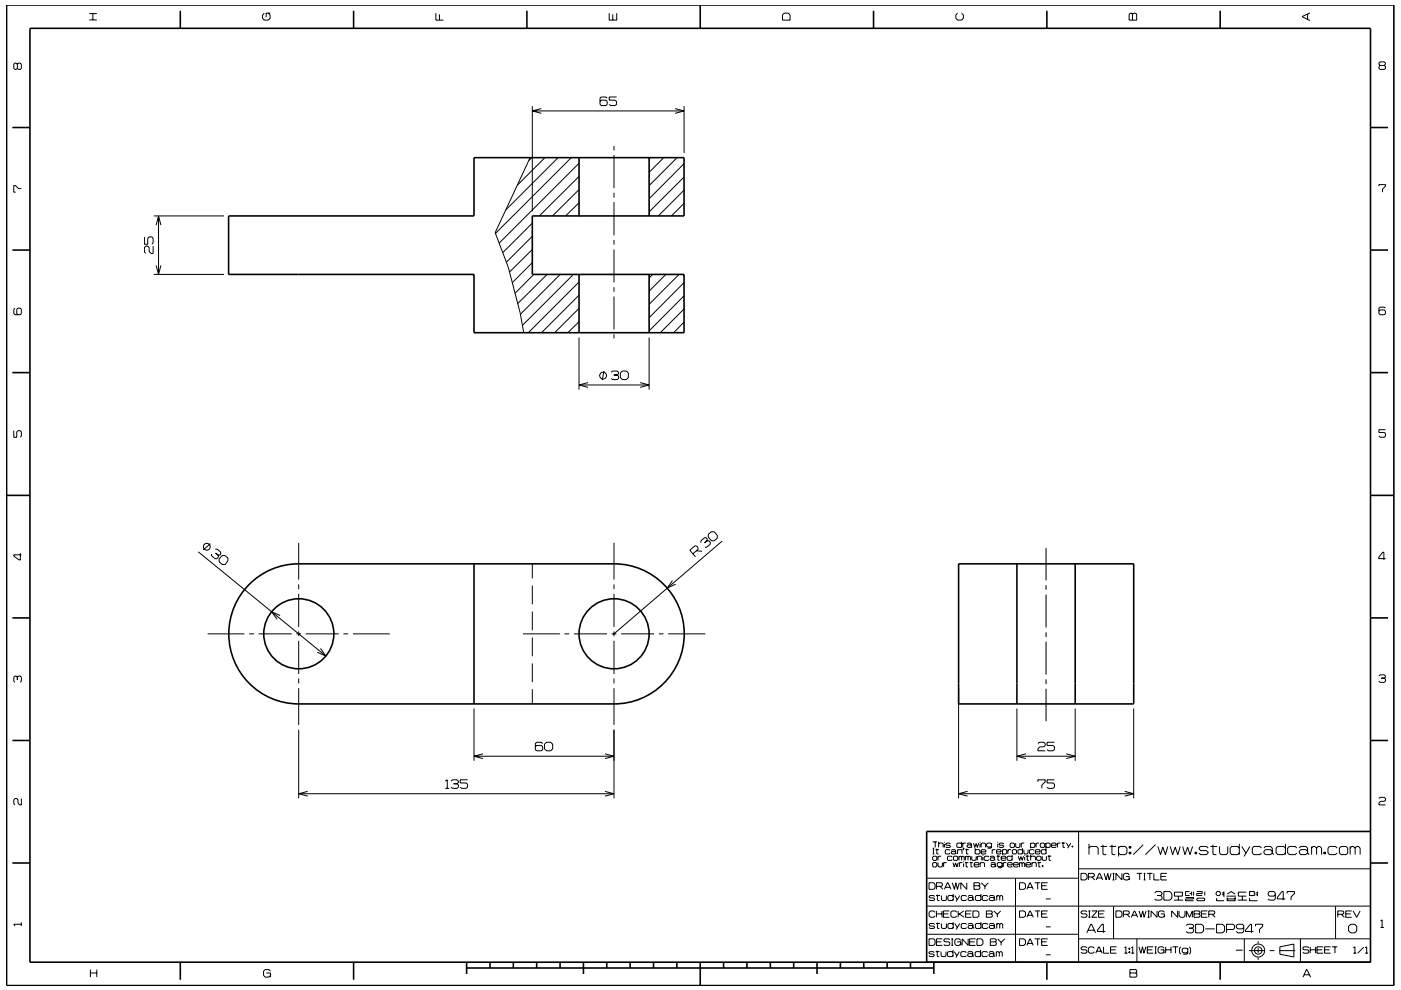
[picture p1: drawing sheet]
<svg xmlns="http://www.w3.org/2000/svg" width="297mm" height="210mm" viewBox="0 0 297 210" stroke-linecap="round" stroke-linejoin="round" font-family="sans-serif">
<g fill="none" stroke="#000" stroke-width=".21">
<path d="M3.7 13.6l-.3-.2h-.2l-.3 .2v.9l.3 .2 .5-.2M3.7 13.6l.2-.2h.4l.2 .2v.9l-.2 .2h-.4l-.2-.2M3.7 13.6v.9M18.9 4.2h1.6M18.9 2.9h1.6M19.7 2.9v1.3M56 2.8l-.3 .4v.7l.3 .4h.9l.4-.4v-.7l-.4-.4M57.3 2.8h-.9v.9M92.4 2.8v1.5h1.6M93.2 3v1.3M129.2 2.8v1.5h1.6v-1.5M129.9 3v1.3"/>
<path d="M166.3 2.8h.8l.4 .4v1.1h-1.6v-1.1zM203 2.8l-.4 .4v.7l.4 .4h.9l.4-.4v-.7l-.4-.4M239.6 2.8h.3l.2 .2 .3-.2h.3l.3 .2v1.3h-1.6v-1.3zM240.1 3v1.3M277.2 3v1.1M277.7 2.7l-1.6 .8v.1l1.6 .8M292.6 13.9l-.2-.3v-.2l.2-.3h.9l.2 .3v.2l-.2 .3M292.6 13.9l-.2 .2v.4l.2 .2h.9l.2-.2v-.4l-.2-.2M292.6 13.9h.9M112.4 33.4l-7.4 16 2.8 7.3 2.5 9.6M112.7 33.4l-.6 .6M112.9 22.5v22.3"/>
<path d="M112.9 23.5h32.1M114.8 23l-1.9 .5 1.9 .5M115.5 33.4l-5.8 5.9M118.3 33.4l-11.1 11.1M121.1 33.4l-16.1 16.1M122.8 37.4l-8.5 8.4M122.8 34.6l-17 17M128.7 20.8l-.2-.2h-1l-.3 .2v1.3l.3 .3h1l.2-.3v-.6l-.2-.3h-1l-.3 .3M130.2 31v.9M130.2 32.9v7M130.7 20.6h-1.5v.6h1.2l.3 .3v.6l-.3 .3h-1l-.2-.3M137.9 33.4l-.3 .3"/>
<path d="M140.7 33.4l-3.1 3.2M143.1 23l1.9 .5-1.9 .5M143.6 33.4l-6 6M145 37.5l-7.4 7.5M145 34.7l-7.4 7.5M145 22.5v10M292.4 39.5v-.3h1.3v.3l-.6 .6v.7M4.5 40h-.6l-.6-.6h-.4v1.4h.4M30.6 50.2v1.6h.7v-1.3l.3-.3h.6l.3 .3v1l-.3 .3M32.5 52.2v1.6h-.5l-.4-.5v-.8l-.3-.3h-.4l-.3 .3v1l.3 .3M32.6 58.2h14.9M32.6 45.8h14.9"/>
<path d="M33.1 56.3l.5 1.9 .5-1.9M33.1 47.7l.5-1.9 .5 1.9M33.6 45.8v12.4M112.9 52.9l-4.9 4.8M112.9 47.3l-6.3 6.3M112.9 50.1l-5.5 5.5M112.9 55.7l-4.3 4.2M113.2 58.2l-4 4M116 58.2l-6.2 6.2M118.8 58.2l-8.4 8.4M121.6 58.2l-10.8 10.8M122.8 43l-2.9 2.8"/>
<path d="M122.8 40.2l-5.7 5.6M122.8 59.8l-10.8 10.8M122.8 45.8h.1M130.2 40.9v1M130.2 42.9v7M130.2 50.9v1M130.2 52.9v7M138.4 58.2l-.8 .8M141.2 58.2l-3.6 3.6M144 58.2l-6.4 6.4M145 43.1l-2.6 2.7M145 40.3l-5.4 5.5"/>
<path d="M145 59.9l-7.4 7.5M3.2 65.4l-.3 .2v.9l.3 .3h1.1l.2-.3v-.9l-.2-.2h-.5l-.2 .2v.9l.2 .3M110.3 66.3l.7 4.3M122.8 65.4l-5.2 5.2M122.8 68.2l-2.4 2.4M122.8 62.6l-8 8M122.8 71.6v11M127.3 79.3l-.1 .1M128.1 78.7l-.4 1.9M129.6 79l.3-.3h1l.2 .3v.2l-.2 .3M130.1 79.5h.8M130.2 60.9v1"/>
<path d="M130.2 62.9v7M130.2 70.9v.9M130.9 79.5l.2 .3v.5l-.2 .2h-1l-.3-.2M131.5 79.1l.4-.4h.9l.4 .4v1l-.4 .4h-.9l-.4-.4zM137.6 71.6v11M145 68.3l-2.2 2.3M145 65.5l-5 5.1M145 62.7l-7.4 7.5M293.7 65.4l-.2-.3h-.9l-.2 .3v1.1l.2 .3h.9l.2-.3v-.5l-.2-.3h-.9l-.2 .3M2.9 91.3v1.4h.7v-1.1l.2-.3h.5l.2 .3v.9l-.2 .2M122.8 81.7h14.8M124.7 81.1l-1.9 .6 1.9 .5"/>
<path d="M135.7 81.1l1.9 .6-1.9 .5M293.7 91.1h-1.3v.6h1.1l.2 .3v.5l-.2 .2h-.9l-.2-.2M4.3 117.3v1.5h-.2l-1.2-.9v-.2h1.6M42 117l27.1 22.1M43.4 116.5v.1M44.6 115.3l-1.5 1.3M44.8 117.5l.1 .4 .7 .6h.4l.3-.4v-.3M45.6 116.5h.4l.8 .6v.4l-.2 .2-.3 .1M45.7 117.3l.6 .5M47.1 117.8h.5l.7 .5v.6l-.6 .8-.5 .1-.7-.6-.1-.6zM63.3 115.1v7.8M112.9 119.6v3.1"/>
<path d="M130.2 115.1v7.8M146.9 117.5l1.1-1v-.3l-.3-.4h-.4l-1 .9 1.1 1.4M147.7 116.8l1.1 .1M149.9 114.7l-.1-.6-.4-.1-.8 .7v.4M149.9 114.7l-.5 .4M149.9 114.7h.4l.3 .4v.3l-.8 .7h-.4M150.2 113.3l.6-.5h.7l.6 .8v.6l-.7 .5h-.6l-.6-.8zM153.1 114.8l-22.9 19.6M221.8 116.2v6.9M293.8 118.5h-1.5v-.3l.9-1.1h.2v1.6M44 134.4h7.8M52.8 134.4h1"/>
<path d="M54.8 134.4h7M59.4 130.5l-1.8-.8 1.2 1.7M62.8 134.4h1M63.3 123.9v1.1M63.3 125.9v7.1M63.3 133.9v1.1M63.3 135.9v7.1M64.8 134.4h7M67.9 137.5l1.2 1.6-1.8-.8M72.8 134.4h1M74.8 134.4h7.8M110.9 134.4h7.8"/>
<path d="M112.9 124.2v4M112.9 129.7v4M112.9 135.2v4M119.7 134.4h1M121.7 134.4h7M129.7 134.4h1M130.2 123.9v1.1M130.2 125.9v7.1M130.2 133.9v1.1M130.2 135.9v7.1M131.7 134.4h7M139.7 134.4h1"/>
<path d="M141.7 134.4h7.8M142.6 123.1l-1.2 1.6 1.9-.8M221.8 124.1v1M221.8 126.1v7M221.8 134.1v1M221.8 136.1v7M3.7 143.6l-.3-.2h-.2l-.3 .2v.9l.3 .2M3.7 143.6l.2-.2h.4l.2 .2v.9l-.2 .2M3.7 143.6v.6M63.3 154.8v14.5M63.3 143.9v1M63.3 146v7.7"/>
<path d="M100.5 150.3v11.1M102.4 159.9l-1.9 .5 1.9 .5M112.9 140.7v4M112.9 146.2v3.1M115.1 157.7l-.3-.3h-1l-.3 .3v1.3l.3 .3h1l.3-.3v-.6l-.3-.3h-1l-.3 .3M115.4 157.9l.5-.5h.9l.4 .5v.9l-.4 .5h-.9l-.5-.5zM128.3 159.9l1.9 .5-1.9 .5M130.2 154.8v14.5M130.2 143.9v1M130.2 146v7.7M203.2 146v23.3M215.6 150.3v11.1"/>
<path d="M217.5 159.9l-1.9 .5 1.9 .5M220 157.7l.3-.3h1l.3 .3v.4l-.3 .3h-.8l-.5 .4v.5h1.6M221.8 144.1v1M221.8 146.1v6.9M223.6 157.4h-1.6v.7h1.3l.3 .3v.6l-.3 .3h-1l-.3-.3M226.1 159.9l1.9 .5-1.9 .5M228 150.3v11.1M240.4 150.3v19M292.4 143.4l.2-.3h.9l.2 .3v.2l-.2 .2M292.9 143.8h.6M293.5 143.8l.2 .3v.4l-.2 .2h-.9l-.2-.2M4.5 169.4v1.3h-.3l-.4-.4v-.7l-.2-.2h-.4l-.3 .2v.9l.3 .2"/>
<path d="M63.3 168.4h66.9M65.2 167.8l-1.9 .6 1.9 .5M94.4 165.7l.4-.3v1.8M94.4 167.2h.8M95.6 165.7l.3-.3h1l.3 .3v.2l-.3 .3M96.2 166.2h.7M96.9 166.2l.3 .3v.5l-.3 .2h-1l-.3-.2M99.1 165.4h-1.5v.7h1.2l.3 .3v.6l-.3 .2h-.9l-.3-.2M100.5 160.4h29.7M128.3 167.8l1.9 .6-1.9 .5M197.7 178.6h1M197.7 179.9h.4"/>
<path d="M197.9 179.9v1.2M198.3 178.6v1.1M198.6 180v1.1h.4M199 179l.2-.2h.6l.2 .2v.7M199 178.6v1.1M200.2 178.6v.1M200.2 179v.7M201.5 179l-.2-.2h-.6l-.2 .3 .2 .2h.6l.2 .3-.2 .1h-.6l-.2-.1M203.2 168.4h37.2M203.9 179l-.2-.2h-.7l-.1 .2v.6l.1 .1h.7l.2-.1M203.9 178.6v1.1M204.1 178.8v.9"/>
<path d="M204.2 179.9h.2l-.2 .4zM204.3 179.9l-.1 .4M204.8 178.8h-.5l-.2 .2M204.9 180v1.1h.4M205 179l.2-.2h.6l.2 .2v.6M205.1 167.8l-1.9 .6 1.9 .5M206 179.4l-.2-.2h-.6l-.2 .2 .2 .3h.6l.2-.1M206 179.6l.1 .1M206.4 178.8l.3 .9 .3-.8 .2 .8 .3-.9M206.8 179.9v1.2M207.8 178.6v.1M207.8 179v.7"/>
<path d="M208 179l.2-.2h.5l.3 .2v.7M208 178.8v.9M210.2 179l-.2-.2h-.6l-.2 .2v.4l.2 .3h.6l.2-.3M210.2 178.8v.9l-.2 .2h-.6M211.5 178.6v.1M211.5 179v.7M212.8 179l-.2-.2h-.6l-.2 .3 .2 .2h.6l.2 .3-.2 .1h-.6l-.2-.1M214.3 178.8h.6l.2 .2v.6l-.2 .1h-.6l-.1-.1v-.6zM215.3 178.8v.8l.2 .1h.6l.1-.1v-.8M215.6 160.4h12.4M216.5 178.8v.9M216.8 179.9v1.2"/>
<path d="M217.2 178.8h-.5l-.2 .2M218.5 179l.2-.2h.5l.2 .2v.6l-.2 .1h-.5l-.2-.1M218.5 178.8v1.1M219.7 178.8v.9M220 165.8v-.4h1.6v.4l-.7 .7v.7M220.3 178.8h-.5l-.1 .2M220.6 179l.2-.2h.5l.2 .2v.6l-.2 .1h-.5l-.2-.1zM221.7 179l.3-.2h.5l.2 .2v.6l-.2 .1h-.5l-.3-.1M221.7 178.8v1.1M221.8 179.9v1.2M222.9 179.3h1l-.1-.5h-.7l-.2 .2v.6l.2 .1h.7l.1-.1M223.6 165.4h-1.6v.7h1.3l.3 .3v.6l-.3 .2h-1l-.3-.2"/>
<path d="M224.2 178.8v.9M224.8 178.8h-.4l-.2 .2M225.1 178.8h.7M225.4 178.6v1.1h.4M226.1 178.8l.5 .8M227 178.8l-.6 1.1M227.3 179.4h.2v.3h-.2zM227.4 179.4v.3M228.7 176.4v27.7M230.9 179.9l.3-.4h1.3l.3 .4v1.4M230.9 179v2.3M233.3 179.5h1.4"/>
<path d="M233.8 179.2v1.9l.2 .2h.6M235.2 179.5h1.4M235.8 179.2v1.9l.2 .2h.5M237.1 179.9l.4-.4h1l.4 .4v1l-.4 .4h-1l-.4-.4M237.1 179.5v2.1M238.5 167.8l1.9 .6-1.9 .5M239.4 179.5h.4v.4h-.4zM239.6 179.5v.4M242.4 179.2l-2.1 2.1M245 179.2l-2.1 2.1M245.5 179.5l.5 1.8 .5-1.6 .6 1.6 .5-1.8M248.1 179.5l.5 1.8 .6-1.6 .5 1.6 .5-1.8"/>
<path d="M250.7 179.5l.5 1.8 .6-1.6 .5 1.6 .6-1.8M256.2 179.9l-.4-.4h-1.2l-.4 .4 .4 .5h1.2l.4 .5-.4 .4h-1.2l-.4-.4M256.6 179.5h1.5M257.2 179.2v1.9l.1 .2h.6M258.6 179.5v1.4l.3 .4h1.1l.3-.4v-1.4M262.8 179.9l-.4-.4h-1.2l-.4 .4v1l.4 .4h1.2l.4-.4M262.8 179v2.3M263.3 179.5l.9 1.4M265 179.5l-1.2 2.1M267.5 179.9l-.4-.4h-1.2l-.4 .4v1l.4 .4h1.2l.4-.4M268 179.9l.3-.4h1.1l.3 .4v1M272.5 179.9l-.3-.4h-1.3l-.3 .4v1l.3 .4h1.3l.3-.4"/>
<path d="M272.5 179v2.3M274.9 179.9l-.3-.4h-1.2l-.4 .4v1l.4 .4h1.2l.3-.4M275.5 179.9l.3-.4h1.1l.3 .4v1M278.1 179.9l.3-.4h.4l.3 .4M278.1 179.5v1.8M279.1 179.9l.4-.4h.3l.4 .4v1.4M279.1 179.9v1.4M283.5 179.9l-.4-.4h-1.2l-.3 .4v1l.3 .4h1.2l.4-.4M284 179.9l.3-.4h1.1l.3 .4v1l-.3 .4h-1.1l-.3-.4zM286.3 179.9l.3-.4h.3l.4 .4M286.3 179.5v1.8M287.3 179.9l.4-.4h.3l.4 .4v1.4"/>
<path d="M287.3 179.9v1.4M292.4 169.4l.2-.3h.9l.2 .3v.3l-.2 .3h-.8l-.3 .3v.4h1.3M4.5 195.7v.7M4.5 196h-1.6l.3 .4M196.5 198.2h32.2M196.5 192.2h94.1M196.6 186.3h32.1M197 199.1h.9l.3 .4v.7l-.3 .3h-.9zM197 187.2h.9l.3 .4v.7l-.3 .3h-.9zM197.7 181.1h.4M197.7 181.8l.2-.2h.6l.1 .2v.5l-.1 .2h-.6l-.2-.2zM197.7 183.1l.2-.1h.6l.1 .1v.6l-.1 .2h-.6l-.2-.2z"/>
<path d="M198.2 190.2l-.2-.3h-.8l-.2 .3 .2 .3h.8l.2 .3-.2 .2h-.8l-.2-.2M198.2 196.1l-.2-.2h-.8l-.2 .2 .2 .3h.8l.2 .2-.2 .3h-.8l-.2-.2M198.2 193.5l-.2-.3h-.7l-.3 .3v.8l.3 .3h.7l.2-.3M198.3 180.2h.8M198.5 189.9h.8M198.5 195.9h.8M198.5 188h1.1l.2-.2v-.4l-.2-.2h-1.1v1.4M198.5 199.8h1.1M198.5 193.2v1.4M198.5 193.8h1.2M198.7 189.7v1.2l.5 .1M198.7 195.7v1.1l.5 .1"/>
<path d="M198.9 183v.7l.2 .2h.5l.2-.2v-.7M198.9 181.6v.9M199.3 188l.6 .6M199.6 181.6h-.5l-.2 .2M199.6 189.9v.9l.2 .2h.6l.3-.2v-.9M199.6 195.9v.8l.2 .2h.6l.3-.2v-.8M199.7 193.2v1.4M199.8 199.1h-1.3v1.4h1.3M200 193.8h1.1M200.1 183v.9M200.2 188.6l.7-1.4h.1l.6 1.4M200.4 188.2h1"/>
<path d="M200.7 183h-.5l-.1 .1M201.3 193.2h-1.3v1.4h1.3M201.4 199.3l-.2-.2h-.9l-.2 .5 .2 .2h.9l.2 .2v.3l-.2 .2h-.9l-.2-.2M201.4 180.4l-.1-.2h-.7l-.2 .2v.5l.2 .2h.7l.1-.2M201.7 180.4l.2-.2h.5l.2 .2v.5M201.7 199.1h.4M201.9 199.1v1.4M201.9 187.2l.5 1.4 .2-1.4 .4 1.4 .4-1.4M201.9 181.8l-.2-.2h-.7l-.1 .2v.5l.1 .2h.7l.2-.2M202.1 183l.2 .9 .3-.9 .3 .9 .3-.9M202.1 190.2l-.2-.3h-.7l-.2 .3v.6l.2 .2h.7l.2-.2M202.1 196.1l-.2-.2h-.7l-.2 .2v.6l.2 .2h.7l.2-.2"/>
<path d="M202.1 189.6v1.4M202.1 195.6v1.3M202.1 181.8l.2-.2h.6l.2 .2v.5l-.2 .2h-.6l-.2-.2zM202.4 189.9l.5 .9M202.4 195.9l.5 .8M202.6 180.8l-.2-.2h-.5l-.2 .2 .2 .3h.5l.2-.2M202.6 180.9l.2 .2M202.9 193.5l-.3-.3h-.7l-.3 .3v.8l.3 .3h.7l.3-.3M202.9 199.8h.8v.7M203 180.4l.2-.2h.6l.2 .2v.7M203 180.2v.9M203.2 193.2v1.4"/>
<path d="M203.3 181.8l.2-.2 .4 .2M203.3 181.6v.9M203.4 193.8l1 .8M203.4 183v.9M203.5 189.9l-.8 1.3M203.5 195.9l-.8 1.2M203.7 199.5l-.3-.4h-.7l-.3 .4v.7l.3 .3h.7l.3-.3M203.9 181.8v.7M203.9 181.8l.1-.2 .4 .2v.7M204 183h-.4l-.2 .1M204.3 182.7v.2M204.3 183.1v.8"/>
<path d="M204.3 193.2l-1.1 .8M204.6 183h.7M204.7 180.2h.7M204.7 181.6v.9M204.7 181.8l.1-.2 .4 .2M204.7 193.8h1.1M204.8 182.8v1l.4 .1M204.9 190.2l-.2-.3h-.7l-.2 .3v.6l.2 .2h.7l.2-.2M204.9 196.1l-.2-.2h-.7l-.2 .2v.6l.2 .2h.7l.2-.2M205 187.2v1.4l-1.3-1.4v1.4M205.2 190.2l.2-.3h.7l.2 .3v.6M205.2 196.1l.2-.2h.7l.2 .2v.6"/>
<path d="M205.2 181.8v.7M205.2 181.8l.2-.2 .4 .2v.7M205.3 199.1v1.4l-1.3-1.4v1.4M205.6 183h.7M205.6 199.8h1M205.9 182.8v1l.3 .1M206 193.2h-1.3v1.4h1.3M206 181.6v.7l.2 .2h.6l.2-.2v-.7M206.3 193.2h1l.3 .3v.8l-.3 .3h-1zM206.3 190.6l-.2-.2h-.7l-.2 .2 .2 .4h.7l.2-.2M206.3 196.5l-.2-.2h-.7l-.2 .2 .2 .4h.7l.2-.2M206.3 190.8l.2 .2"/>
<path d="M206.3 196.7l.2 .2M206.5 187.2h1.1l.2 .2-.2 .5 .2 .2v.3l-.2 .2h-1.1zM206.5 187.9h1.1M206.5 183.4h1.1l-.2-.4h-.7l-.2 .1v.6l.2 .2h.7l.2-.2M206.8 180.4l.1-.2h.7l.2 .2v.5l-.2 .2h-.7l-.1-.2M206.8 199.1h-1.2v1.4h1.2M207.1 199.1h1l.3 .4v.7l-.3 .3h-1zM207.2 181.8l.2-.2h.5l.2 .2v.7M207.2 181.6v.9M207.8 183.1l.2-.1h.6l.1 .1v.8M207.8 183v.9M208 190.2l-.2-.3h-.8l-.2 .3v.6l.2 .2h.8l.2-.2"/>
<path d="M208 196.1l-.2-.2h-.8l-.2 .2v.6l.2 .2h.8l.2-.2M208 189.6v1.4M208 195.6v1.3M208 180.7h1v-.3l-.2-.2h-.6l-.2 .2v.5l.2 .2h.6l.2-.2M208.1 187.2l.7 .8M208.4 181.3v.2M208.4 181.8v.7M208.8 188v.6M209.1 193.2h1.1l.2 .2-.2 .4 .2 .2v.3l-.2 .3h-1.1zM209.1 193.8h1.1M209.5 190.2l-.3-.3h-.7l-.2 .3v.6l.2 .2h.7l.3-.2M209.5 196.1l-.3-.2h-.7l-.2 .2v.6l.2 .2h.7l.3-.2"/>
<path d="M209.5 187.2l-.7 .8M209.7 181.8l-.2-.2h-.7l-.1 .2v.5l.1 .2h.7l.2-.2M209.7 190.2l.3-.3h.6l.2 .3v.6M209.7 196.1l.3-.2h.6l.2 .2v.6M209.9 181.8l.2-.2h.5l.3 .2v.5M210 199.1h1l.2 .2-.2 .5 .2 .2v.3l-.2 .2h-1zM210 199.8h1M210.1 183.1l.2-.1h.5l.2 .1v.6M210.4 180.2v.9M210.7 193.2l.8 .7M210.8 190.6l-.2-.2h-.6l-.3 .2v.2l.3 .2h.6l.2-.2M210.8 196.5l-.2-.2h-.6l-.3 .2v.2l.3 .2h.6l.2-.2"/>
<path d="M210.8 190.8l.2 .2M210.8 196.7l.2 .2M210.9 182.2l-.3-.3h-.5l-.2 .3 .2 .3h.5l.3-.2M210.9 182.3l.1 .2M211 183.5l-.2-.2h-.5l-.2 .2 .2 .4h.5l.2-.2M211 183.7l.2 .2M211 180.2h-.4l-.2 .2M211.3 181.6h.7M211.3 180.7h1l-.2-.5h-.6l-.2 .2v.5l.2 .2h.6l.2-.2M211.3 190.2l.2-.3 .5 .3M211.3 189.9v1.1M211.3 195.9v1"/>
<path d="M211.3 196.1l.2-.2 .5 .2M211.5 193.9v.7M211.5 199.1l.8 .8M211.6 181.4v1l.3 .1M212 190.2l.2-.3 .4 .3v.8M212 190.2v.8M212 196.1v.8M212 196.1l.2-.2 .4 .2v.8M212.2 193.2l-.7 .7M212.3 182h1v-.2l-.2-.2h-.6l-.2 .2v.5l.2 .2h.6l.2-.2M212.3 199.9v.6M212.5 183.1l-.2-.1h-.7l-.2 .1v.5l.2 .2h.7l.2-.2"/>
<path d="M212.5 183v.9l-.2 .2h-.7M212.6 180.4l.1-.2h.6l.1 .2v.5l-.1 .2h-.6l-.1-.2M212.6 180.2v1.1M212.7 183v.9M213 199.1l-.7 .8M213.4 183h-.5l-.2 .1M213.6 183.4h1l-.1-.4h-.7l-.2 .1v.6l.2 .2h.7l.1-.2M213.7 180.2v.9M214.4 180.2h-.5l-.2 .2M214.6 181.8l-.2-.2h-.7l-.2 .2v.5l.2 .2h.7l.2-.2M214.6 181.3v1.2M214.6 180.4l.2-.2h.5l.2 .2v.5l-.2 .2h-.5l-.2-.2z"/>
<path d="M214.9 183.4h1l-.2-.4h-.6l-.2 .1v.6l.2 .2h.6l.2-.2M215.3 186.3v17.8M215.9 181.6l.3 .9 .2-.8 .3 .8 .3-.9M216.2 183v.9M216.2 183.1l.2-.1 .3 .1M216.2 199.1h.9l.3 .4v.7l-.3 .3h-.9zM216.2 187.2h.9l.3 .4v.7l-.3 .3h-.9zM216.2 193.2h.9l.3 .3v.8l-.3 .3h-.9zM216.7 183.1l.2-.1 .4 .1v.8M216.7 183.1v.8M216.8 180.4l-.2-.2h-.6l-.2 .2v.5l.2 .2h.6l.2-.2M217.1 180.2v.7l.2 .2h.5l.2-.2v-.7"/>
<path d="M217.3 181.3v.2M217.3 181.8v.7M217.5 183.4h1l-.1-.4h-.7l-.2 .1v.6l.2 .2h.7l.1-.2M217.5 181.6h.8M217.7 194.6l.7-1.4 .7 1.4M217.7 188.6l.7-1.4 .7 1.4M217.8 181.4v1l.4 .1M217.9 194.1h1M217.9 188.2h1M218.5 181.8l.2-.2h.6l.2 .2v.7M218.5 181.3v1.2M218.8 183.1l.2-.1h.5l.2 .1v.8"/>
<path d="M218.8 183v.9M219.2 180.4l-.1-.2h-.7l-.2 .2v.5l.2 .2h.7l.1-.2M219.4 199.1h1.2M219.4 193.2h1.2M219.4 187.2h1.2M219.5 180.7h1l-.2-.5h-.6l-.2 .2v.5l.2 .2h.6l.2-.2M219.8 181.8l.2-.2h.5l.2 .2v.5l-.2 .2h-.5l-.2-.2zM220 183h.7M220 187.2v1.4M220 193.2v1.4M220 199.1v1.4M220.3 182.8v1l.3 .1"/>
<path d="M220.8 199.8h1.1M220.8 193.8h1.1M220.8 187.9h1.1M221 183.6h.1v.2h-.1zM221 181.6v.7l.1 .2h.6l.2-.2v-.7M221.1 183.6v.2M221.7 196.6h1.1M221.7 190.7h1.1M221.8 180.4l-.2-.2h-.6l-.2 .2v.5l.2 .2h.6l.2-.2M222.1 199.1h-1.3v1.4h1.3M222.1 187.2h-1.3v1.4h1.3M222.1 193.2h-1.3v1.4h1.3"/>
<path d="M222.1 181.6h.8M222.4 181.4v1l.4 .1M228.7 199.1h61.9M228.7 184.3h61.9M229.2 185.2h.9l.4 .4v.7l-.4 .3h-.9zM230.4 197.9l.9-1.9h.1l.9 1.9M230.5 193.4l-.2-.2h-.9l-.2 .2 .2 .4h.9l.2 .2v.3l-.2 .3h-.9l-.2-.3M230.7 197.3h1.3M230.8 186h1l.2-.2v-.3l-.2-.3h-1v1.4M230.8 193.2h.4M230.8 194.6h.4M231 193.2v1.4"/>
<path d="M231.5 186l.6 .6M231.5 193.2h1.1l-1.1 1.4h1.1M232.4 186.6l.6-1.4h.2l.6 1.4M232.6 186.2h1M232.9 193.8h1.1M234.1 185.2l.4 1.4 .4-1.4 .3 1.4 .4-1.4M234.2 193.2h-1.3v1.4h1.3M234.4 197.6h-1.7v-.3l.9-1.3h.3v1.9M235.9 185.2h.4M235.9 186.6h.4M236.1 185.2v1.4M236.1 192.2v6.9"/>
<path d="M236.6 193.2h1l.3 .3v.8l-.3 .3h-1zM237.9 185.2v1.4l-1.3-1.4v1.4M238.2 193.9h1l.2-.2v-.3l-.2-.2h-1v1.4M238.7 185.9h.7v.7M238.9 193.9l.7 .7M239.4 180.8h.4v.3h-.4zM239.4 185.6l-.3-.4h-.6l-.3 .4v.7l.3 .3h.6l.3-.3M239.6 180.8v.3M239.9 194.6l.6-1.4 .7 1.4M240.1 194.1h.9M241 185.2h1.1M241 199.1v5"/>
<path d="M241.5 193.2l.4 1.4 .4-1.4 .3 1.4 .4-1.4M241.6 185.2v1.4M242.5 185.2h.4M242.5 186.6h.4M242.7 185.2v1.4M243.2 185.2h1.1M243.3 193.2h.5M243.3 194.6h.5M243.5 193.2v1.4M243.8 185.2v1.4M244.6 185.2v1.4h1.2M244.8 189.4l.3-.3h1l.3 .3v.2l-.3 .3"/>
<path d="M245.3 193.2v1.4l-1.2-1.4v1.4M245.4 189.9h.7M246.1 189.9l.3 .3v.5l-.3 .2h-1l-.3-.2M246.1 193.8h.8v.8M246.1 185.9h1.1M246.8 189.1h1.2l.5 .4v1l-.5 .4h-1.2zM246.9 193.5l-.4-.3h-.6l-.3 .3v.8l.3 .3h.6l.4-.3M247.4 185.2h-1.3v1.4h1.3M248.9 190.9h1.9M249 189.2h1.7v.9h-1.7zM249.7 193.2v1.4l-1.3-1.4v1.4M249.8 190.1v.8"/>
<path d="M250 193.2v1.1l.3 .3h.6l.3-.3v-1.1M251.4 190.4h1.7v.3h-1.7v.3h1.7M251.5 196.3l.3-.3h1l.3 .3v.3l-.3 .3M251.5 194.6v-1.4l.7 1.4 .6-1.4v1.4M252.1 196.9h.7M252.2 189.1h-.8v.8h.8M252.2 189.5h.4M252.6 189.1v.8M252.8 196.9l.3 .2v.5l-.3 .3h-1l-.3-.3M253.1 189.1v.8M253.1 193.2h1.1l.2 .2-.2 .4 .2 .3v.2l-.2 .3h-1.1zM253.1 193.8h1.1"/>
<path d="M253.4 180.8h.3v.3h-.3zM253.5 196h1.3l.4 .5v.9l-.4 .5h-1.3zM253.5 180.8v.3M253.7 189.1h1.2v.4h-1.2v.4h1.2M253.7 190.7l.2-.2h1.4l.1 .4-.1 .1h-1.4zM254.7 193.8h1.1M255.4 189.1v.8M255.6 197h2M256 193.2h-1.3v1.4h1.3M256.3 193.9h1l.3-.2v-.3l-.3-.2h-1v1.4M257 193.9l.6 .7M257.9 196h1.3l.4 .5v.9l-.4 .5h-1.3z"/>
<path d="M257.9 190.5v.5h1.6M258.1 189.1h.4l.3 .3v.2l-.3 .3h-.4l-.3-.3zM259.1 189.4h.4M259.1 189.8h.4M259.5 189.1v1.1M260.1 197.1h1.4l.2-.2v-.6l-.2-.3h-1.4v1.9M260.1 190.1h1.9M260.2 190.7h1.7M260.2 190.4v.6h1.7v-.6M260.2 189.6l.8-.5 .9 .5M262.4 190.9h2M263.4 190.1v.8"/>
<path d="M263.7 196.7l-.3 .3h-1l-.3-.3v-.4l.3-.3h1l.3 .3v1.3l-.3 .3h-1l-.3-.3M263.8 199.1v5M264.2 189.2h-1.6v.9h1.6M264.9 189.1h1v.8h-1zM264.9 190.5v.5h1.7M265.8 197.6h-1.7v-.3l1-1.3h.2v1.9M266.2 196.5v-.5h1.5v.5l-.7 .6v.8M266.2 189.4h.4M266.2 189.8h.4M266.6 189.1v1M266.7 199.6v.5M269.7 180.6l-.3-.4h-1.1l-.3 .4v.3l.3 .4h1.1l.3-.4"/>
<path d="M269.7 180.9l.4 .4M270.4 189.8l-.3 .3h-1l-.2-.3v-.4l.2-.3h1l.3 .3v1.3l-.3 .2h-1l-.2-.2M272.5 190.7h-1.7v-.3l1-1.3h.3v1.8M272.9 189.5v-.4h1.5v.4l-.7 .7v.7M275.7 199.1v5M277.2 180.6l-.3-.4h-1.1l-.3 .4v.3l.3 .4h1.1l.3-.4M277.2 180.9l.4 .4M280.7 180.8h.3v.3h-.3zM280.9 180.8v.3M283.2 192.2v6.9M283.6 193.9h1.1l.2-.2v-.3l-.2-.2h-1.1v1.4M284.4 193.9l.6 .7"/>
<path d="M285.3 193.8h1.1M285.9 196.5l.5-.5h.8l.5 .5v.9l-.5 .5h-.8l-.5-.5zM286.6 193.2h-1.3v1.4h1.3M286.9 193.2l.8 1.4 .7-1.4M292.7 195.4l.3-.3v1.6M292.7 196.7h.7M19.2 206.4h1.3M19.2 205.7v1.6M20.5 205.7v1.6M56.5 206.4h.9v.9M57.4 206l-.4-.4h-.8l-.3 .4v.9l.3 .4h.8l.4-.4M198.1 202l-.2-.2h-.8l-.2 .2 .2 .3h.8l.2 .3-.2 .3h-.8l-.2-.2"/>
<path d="M198.4 201.8h.8M198.7 201.6v1.2l.4 .1M199.5 201.8v.9l.2 .2h.7l.2-.2v-.9M201.7 200.5h.4M202.1 202l-.3-.2h-.7l-.2 .2v.7l.2 .2h.7l.3-.2M202.1 201.5v1.4M202.3 201.8l.6 .9M203.4 201.8l-.8 1.3M204.9 202l-.3-.2h-.7l-.2 .2v.7l.2 .2h.7l.3-.2M205.1 202.1l.3-.3h.6l.2 .3v.6M206.2 202.5l-.2-.2h-.6l-.3 .2v.2l.3 .2h.6l.2-.2M206.2 202.7l.3 .2"/>
<path d="M207.9 202.1l-.2-.3h-.7l-.2 .3v.6l.2 .2h.7l.2-.2M207.9 201.5v1.4M209.4 202.1l-.2-.3h-.8l-.2 .3v.6l.2 .2h.8l.2-.2M209.7 202.1l.2-.3h.6l.2 .3v.6M210.7 202.5l-.2-.2h-.6l-.2 .2 .2 .4h.6l.2-.2M210.7 202.7l.2 .2M211.2 201.8v1.1M211.2 202.1l.2-.3 .5 .3M211.9 202.1l.2-.3 .4 .3v.8M211.9 202.1v.8M217.7 200.5l.7-1.4 .7 1.4M217.9 200.1h1"/>
<path d="M221.7 202.5h1.1M230.5 201l-.2-.2h-.9l-.2 .4 .2 .3h.9l.2 .2v.3l-.2 .2h-.9l-.2-.2M232 201.1l-.3-.3h-.6l-.3 .3v.8l.3 .3h.6l.3-.3M232.3 202.2l.7-1.4 .7 1.4M232.5 201.8h1M234 200.8v1.4h1.2M235.5 201.5h1M236.7 200.8h-1.2v1.4h1.2M238.4 202.2h.7M238.4 201l.3-.2v1.4M239.3 201.1h.3v.2h-.3zM239.3 201.9h.3v.2h-.3z"/>
<path d="M239.4 201.1v.2M239.4 201.9v.2M239.6 205.6h1.2l.2 .3-.2 .5 .2 .2v.4l-.2 .3h-1.2zM239.6 206.4h1.2M239.9 202.2h.6M239.9 201l.3-.2v1.4M241.5 200.8l.4 1.4 .3-1.4 .3 1.4 .4-1.4M243.2 201.5h1.1M244.5 200.8h-1.3v1.4h1.3M244.8 200.8h.4M244.8 202.2h.4M245 200.8v1.4"/>
<path d="M246.1 201.5h.7v.7M246.8 201.1l-.3-.3h-.6l-.4 .3v.8l.4 .3h.6l.3-.3M247.1 201.5h1.2M247.1 200.8v1.4M248.3 200.8v1.4M248.6 200.8h1.2M249.2 200.8v1.4M250.4 200.8a1.09 1.09 0 0 0 0 1.6M251.8 201.3l-.2-.2h-.7l-.2 .2v.6l.2 .2h.7l.2-.2M251.8 201.1v1.1l-.2 .2h-.7M252.1 200.8a1.1 1.1 0 0 1 0 1.6M262 201.5h1.5"/>
<path d="M264.8 201.6h3.4M266.7 201.1v1M266.7 203.1v.5M269.2 201.6h1M271.2 201.6h3.4M274.3 203l-2.9-.6v-1.6l2.9-.6v2.8M276.3 207.3l.7-1.6h.1l.8 1.6M276.5 206.8h1.1M277.5 201l-.2-.2h-.9l-.2 .4 .2 .3h.9l.2 .2v.3l-.2 .2h-.9l-.2-.2M277.8 201.5h1.1M277.8 200.8v1.4M278.9 200.8v1.4"/>
<path d="M279.2 201.5h1.1M280.5 200.8h-1.3v1.4h1.3M280.8 201.5h1.1M282.1 200.8h-1.3v1.4h1.3M282.4 200.8h1.1M283 200.8v1.4M286.9 202.2h.7M286.9 201l.4-.2v1.4M289.1 200.9l-1.2 1.3M289.4 202.2h.7M289.4 201l.4-.2v1.4"/>
<circle cx="127.9" cy="79.7" r=".74"/>
<circle cx="43.8" cy="116" r=".71"/>
<circle cx="266.8" cy="201.6" r="1.38"/>
<circle cx="266.8" cy="201.6" r=".79"/>
</g>
<g fill="none" stroke="#000" stroke-width=".34">
<path d="M1.4 1.1h294.1v207.9h-294.1zM6.4 6h284.2v198.1h-284.3zM38.2 2.3v3.7M75 2.3v3.7M111.7 2.3v3.7M148.5 1.1v4.9M185.2 2.3v3.7M222 2.3v3.7M258.7 2.3v3.7M2.6 27h3.7M122.8 33.4v12.4M137.6 33.4v12.4"/>
<path d="M290.6 27h3.7M2.6 53h3.7M48.5 45.8h52v-12.4h44.5v12.4h-32.1v12.4h32.1v12.4h-44.5v-12.4h-52zM122.8 58.2v12.4M137.6 58.2v12.4M290.6 53h3.7M2.6 79h3.7M290.6 79h3.7M1.4 105.1h4.9M100.5 119.6v29.7M130.2 119.6h-66.9a14.9 14.9 0 0 0-14.8 14.8 14.9 14.9 0 0 0 14.8 14.9h66.9M130.2 119.6a14.9 14.9 0 0 1 14.9 14.8 14.9 14.9 0 0 1-14.9 14.9"/>
<path d="M203.2 119.6h37.2v29.7h-37.2zM215.6 119.6v29.7M228 119.6v29.7M290.6 105.1h4.9M2.6 131.1h3.7M290.6 131.1h3.7M2.6 157.1h3.7M290.6 157.1h3.7M290.6 176.4h-94.1v27.7M2.6 183h3.7M290.6 183h3.7M38.2 204.1v3.7"/>
<path d="M75 204.1v3.7M98.9 205.3h99.1M98.9 204.1v2.5M103.9 204.1v1.2M108.8 204.1v1.2M113.8 204.1v1.2M118.7 204.1v1.2M123.7 204.1v2.5M128.6 204.1v1.2M133.6 204.1v1.2M138.6 204.1v1.2M143.5 204.1v1.2"/>
<path d="M148.5 204.1v4.9M153.4 204.1v1.2M158.4 204.1v1.2M163.3 204.1v1.2M168.3 204.1v1.2M173.2 204.1v2.5M178.2 204.1v1.2M183.1 204.1v1.2M188.1 204.1v1.2M193 204.1v1.2M198 204.1v2.5M222 204.1v3.7"/>
<path d="M258.7 204.1v3.7"/>
<circle cx="63.4" cy="134.4" r="7.4"/>
<circle cx="130.2" cy="134.4" r="7.4"/>
</g>
</svg>
